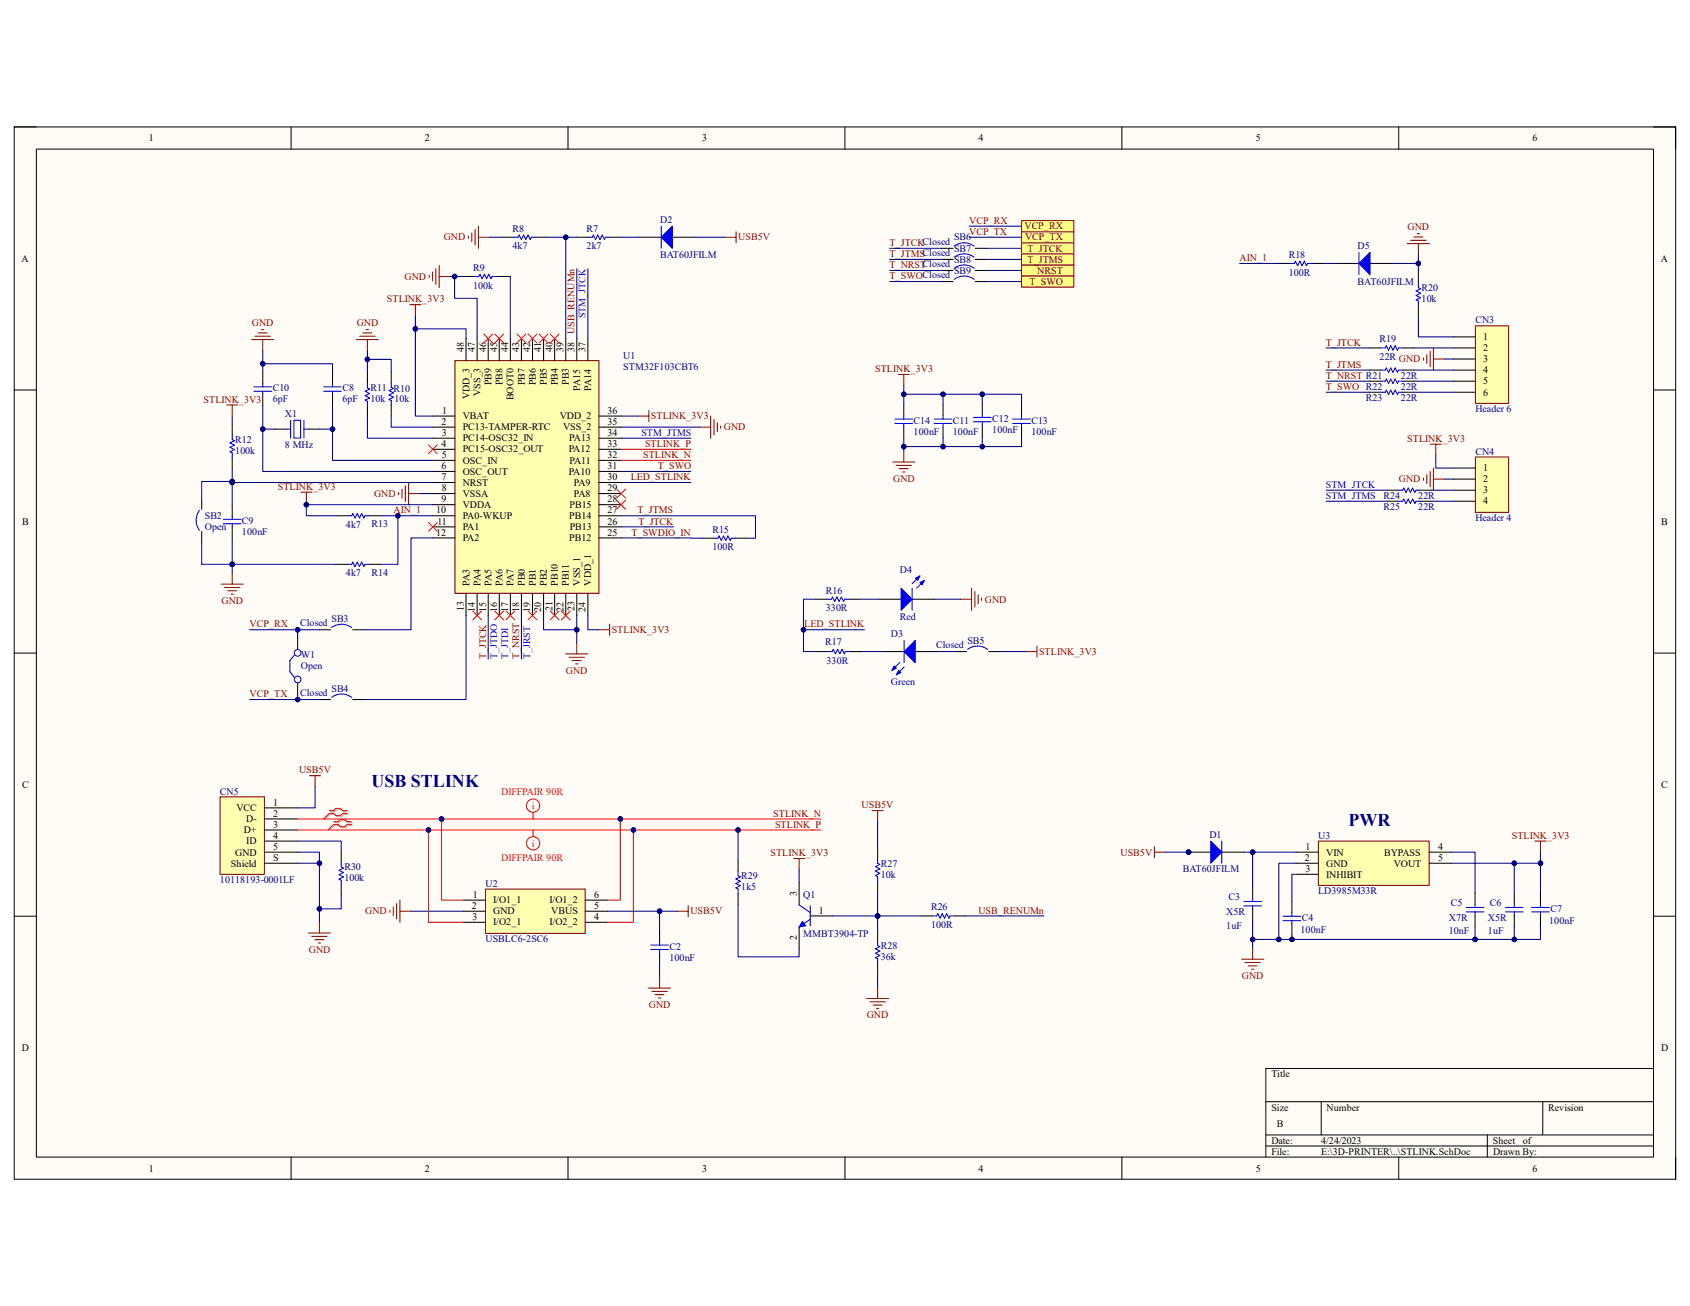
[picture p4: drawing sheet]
<svg xmlns="http://www.w3.org/2000/svg" width="279mm" height="216mm" viewBox="0 0 279 216" stroke-linecap="round" stroke-linejoin="round" font-family="sans-serif">
<defs><g id="words">
<g font-size="3" fill="#000080">
<text x="61.4" y="130.1">USB STLINK</text>
<text x="222.9" y="136.6">PWR</text>
</g>
<g font-size="1.7">
<text x="24.6" y="23.4">1</text>
<text x="70.2" y="23.4">2</text>
<text x="116.1" y="23.4">3</text>
<text x="161.8" y="23.4">4</text>
<text x="207.6" y="23.4">5</text>
<text x="253.4" y="23.4">6</text>
<text x="3.6" y="43.3">A</text>
<text x="274.6" y="43.3">A</text>
<text x="76.7" y="58.2" transform="rotate(-90 76.7 58.2)">48</text>
<text x="78.5" y="58.2" transform="rotate(-90 78.5 58.2)">47</text>
<text x="80.3" y="58.2" transform="rotate(-90 80.3 58.2)">46</text>
<text x="82.2" y="58.2" transform="rotate(-90 82.2 58.2)">45</text>
<text x="84" y="58.2" transform="rotate(-90 84 58.2)">44</text>
<text x="85.9" y="58.2" transform="rotate(-90 85.9 58.2)">43</text>
<text x="87.7" y="58.2" transform="rotate(-90 87.7 58.2)">42</text>
<text x="89.5" y="58.2" transform="rotate(-90 89.5 58.2)">41</text>
<text x="91.4" y="58.2" transform="rotate(-90 91.4 58.2)">40</text>
<text x="93.2" y="58.2" transform="rotate(-90 93.2 58.2)">39</text>
<text x="95" y="58.2" transform="rotate(-90 95 58.2)">38</text>
<text x="96.8" y="58.2" transform="rotate(-90 96.8 58.2)">37</text>
<text x="245.2" y="56.2">1</text>
<text x="245.2" y="58.1">2</text>
<text x="245.2" y="59.9">3</text>
<text x="77.6" y="66" transform="rotate(-90 77.6 66)">VDD_3</text>
<text x="79.4" y="65.4" transform="rotate(-90 79.4 65.4)">VSS_3</text>
<text x="81.3" y="63.7" transform="rotate(-90 81.3 63.7)">PB9</text>
<text x="83.1" y="63.7" transform="rotate(-90 83.1 63.7)">PB8</text>
<text x="86.7" y="63.7" transform="rotate(-90 86.7 63.7)">PB7</text>
<text x="88.6" y="63.7" transform="rotate(-90 88.6 63.7)">PB6</text>
<text x="90.4" y="63.6" transform="rotate(-90 90.4 63.6)">PB5</text>
<text x="92.2" y="63.7" transform="rotate(-90 92.2 63.7)">PB4</text>
<text x="94.1" y="63.6" transform="rotate(-90 94.1 63.6)">PB3</text>
<text x="95.9" y="64.6" transform="rotate(-90 95.9 64.6)">PA15</text>
<text x="97.7" y="64.6" transform="rotate(-90 97.7 64.6)">PA14</text>
<text x="245.2" y="61.7">4</text>
<text x="245.2" y="63.5">5</text>
<text x="245.2" y="65.4">6</text>
<text x="73" y="70.2">2</text>
<text x="73.1" y="68.4">1</text>
<text x="76.5" y="69.3">VBAT</text>
<text x="76.5" y="71.2">PC13-TAMPER-RTC</text>
<text x="84.9" y="66.2" transform="rotate(-90 84.9 66.2)">BOOT0</text>
<text x="92.5" y="69.3">VDD_2</text>
<text x="93.1" y="71.2">VSS_2</text>
<text x="100.5" y="68.4">36</text>
<text x="100.5" y="70.2">35</text>
<text x="73" y="73.9">4</text>
<text x="73" y="77.6">6</text>
<text x="73" y="75.7">5</text>
<text x="73.1" y="72.1">3</text>
<text x="76.5" y="73">PC14-OSC32_IN</text>
<text x="76.5" y="74.8">PC15-OSC32_OUT</text>
<text x="76.5" y="76.7">OSC_IN</text>
<text x="94" y="74.8">PA12</text>
<text x="94.1" y="73">PA13</text>
<text x="94.1" y="76.7">PA11</text>
<text x="100.5" y="72.1">34</text>
<text x="100.5" y="73.9">33</text>
<text x="100.5" y="75.7">32</text>
<text x="100.5" y="77.6">31</text>
<text x="245.2" y="77.9">1</text>
<text x="73" y="79.4">7</text>
<text x="73" y="83.1">9</text>
<text x="73" y="81.2">8</text>
<text x="76.5" y="78.5">OSC_OUT</text>
<text x="76.5" y="80.3">NRST</text>
<text x="76.5" y="82.1">VSSA</text>
<text x="76.5" y="84">VDDA</text>
<text x="94" y="78.5">PA10</text>
<text x="94.1" y="84">PB15</text>
<text x="94.9" y="80.3">PA9</text>
<text x="94.9" y="82.1">PA8</text>
<text x="100.5" y="79.4">30</text>
<text x="100.5" y="81.2">29</text>
<text x="100.5" y="83.1">28</text>
<text x="245.2" y="79.8">2</text>
<text x="245.2" y="81.6">3</text>
<text x="245.2" y="83.4">4</text>
<text x="3.6" y="86.7">B</text>
<text x="72.1" y="84.9">10</text>
<text x="72.1" y="88.6">12</text>
<text x="72.3" y="86.7">11</text>
<text x="76.5" y="85.8">PA0-WKUP</text>
<text x="76.5" y="87.6">PA1</text>
<text x="76.5" y="89.5">PA2</text>
<text x="94.1" y="85.8">PB14</text>
<text x="94.1" y="89.5">PB12</text>
<text x="94.2" y="87.6">PB13</text>
<text x="100.5" y="84.9">27</text>
<text x="100.5" y="86.7">26</text>
<text x="100.5" y="88.6">25</text>
<text x="274.7" y="86.7">B</text>
<text x="76.7" y="101" transform="rotate(-90 76.7 101)">13</text>
<text x="77.6" y="96.8" transform="rotate(-90 77.6 96.8)">PA3</text>
<text x="78.5" y="101.1" transform="rotate(-90 78.5 101.1)">14</text>
<text x="79.4" y="96.8" transform="rotate(-90 79.4 96.8)">PA4</text>
<text x="80.3" y="101.1" transform="rotate(-90 80.3 101.1)">15</text>
<text x="81.3" y="96.8" transform="rotate(-90 81.3 96.8)">PA5</text>
<text x="82.2" y="101.1" transform="rotate(-90 82.2 101.1)">16</text>
<text x="83.1" y="96.8" transform="rotate(-90 83.1 96.8)">PA6</text>
<text x="84" y="101.1" transform="rotate(-90 84 101.1)">17</text>
<text x="84.9" y="96.8" transform="rotate(-90 84.9 96.8)">PA7</text>
<text x="85.9" y="101.1" transform="rotate(-90 85.9 101.1)">18</text>
<text x="86.7" y="96.8" transform="rotate(-90 86.7 96.8)">PB0</text>
<text x="87.7" y="101.1" transform="rotate(-90 87.7 101.1)">19</text>
<text x="88.6" y="96.8" transform="rotate(-90 88.6 96.8)">PB1</text>
<text x="89.5" y="101.1" transform="rotate(-90 89.5 101.1)">20</text>
<text x="90.4" y="96.8" transform="rotate(-90 90.4 96.8)">PB2</text>
<text x="91.4" y="101" transform="rotate(-90 91.4 101)">21</text>
<text x="92.2" y="96.8" transform="rotate(-90 92.2 96.8)">PB10</text>
<text x="93.2" y="101.1" transform="rotate(-90 93.2 101.1)">22</text>
<text x="94.1" y="96.8" transform="rotate(-90 94.1 96.8)">PB11</text>
<text x="95" y="101" transform="rotate(-90 95 101)">23</text>
<text x="95.9" y="96.8" transform="rotate(-90 95.9 96.8)">VSS_1</text>
<text x="96.8" y="101.1" transform="rotate(-90 96.8 101.1)">24</text>
<text x="97.7" y="96.8" transform="rotate(-90 97.7 96.8)">VDD_1</text>
<text x="3.6" y="130.3">C</text>
<text x="274.7" y="130.3">C</text>
<text x="39.1" y="134.1">VCC</text>
<text x="40.3" y="137.8">D+</text>
<text x="40.7" y="135.9">D-</text>
<text x="45.2" y="133.2">1</text>
<text x="45.2" y="135">2</text>
<text x="45.2" y="136.8">3</text>
<text x="38.2" y="143.3">Shield</text>
<text x="38.9" y="141.4">GND</text>
<text x="40.7" y="139.6">ID</text>
<text x="45.2" y="142.3">S</text>
<text x="45.2" y="138.7">4</text>
<text x="45.2" y="140.5">5</text>
<text x="215.7" y="142.3">2</text>
<text x="215.9" y="140.5">1</text>
<text x="219.2" y="141.4">VIN</text>
<text x="219.2" y="143.3">GND</text>
<text x="228.8" y="141.4">BYPASS</text>
<text x="230.4" y="143.3">VOUT</text>
<text x="237.7" y="140.5">4</text>
<text x="237.7" y="142.3">5</text>
<text x="78.1" y="148.4">1</text>
<text x="81.5" y="149.4">I/O1_1</text>
<text x="90.8" y="149.4">I/O1_2</text>
<text x="98.2" y="148.4">6</text>
<text x="131.7" y="148.1" transform="rotate(-90 131.7 148.1)">3</text>
<text x="215.8" y="144.1">3</text>
<text x="219.2" y="145.1">INHIBIT</text>
<text x="78" y="150.3">2</text>
<text x="78.1" y="152.1">3</text>
<text x="81.5" y="151.2">GND</text>
<text x="81.5" y="153">I/O2_1</text>
<text x="90.8" y="153">I/O2_2</text>
<text x="91.1" y="151.2">VBUS</text>
<text x="98.2" y="150.3">5</text>
<text x="98.2" y="152.1">4</text>
<text x="131.7" y="155.4" transform="rotate(-90 131.7 155.4)">2</text>
<text x="135.4" y="151">1</text>
<text x="3.6" y="173.7">D</text>
<text x="274.6" y="173.7">D</text>
<text x="210.2" y="178.1">Title</text>
<text x="210.2" y="183.6">Size</text>
<text x="219.3" y="183.6">Number</text>
<text x="256" y="183.6">Revision</text>
<text x="210.2" y="189.1">Date:</text>
<text x="210.2" y="190.9">File:</text>
<text x="211.1" y="186.4">B</text>
<text x="218.4" y="189.1">4/24/2023</text>
<text x="218.4" y="190.9">E:\3D-PRINTER\..\STLINK.SchDoc</text>
<text x="246.8" y="189.1">Sheet</text>
<text x="246.8" y="190.9">Drawn By:</text>
<text x="251.8" y="189.1">of</text>
<text x="24.6" y="193.7">1</text>
<text x="70.2" y="193.7">2</text>
<text x="116.1" y="193.7">3</text>
<text x="161.8" y="193.7">4</text>
<text x="207.6" y="193.7">5</text>
<text x="253.4" y="193.7">6</text>
</g>
<g font-size="1.7" fill="#800000">
<text x="73.4" y="39.8">GND</text>
<text x="122" y="39.8">USB5V</text>
<text x="147.1" y="40.7">T_JTCKClosed</text>
<text x="160.2" y="37">VCP_RX</text>
<text x="160.2" y="38.9">VCP_TX</text>
<text x="169.4" y="37.9">VCP_RX</text>
<text x="169.5" y="39.8">VCP_TX</text>
<text x="169.9" y="41.6">T_JTCK</text>
<text x="232.7" y="38.1">GND</text>
<text x="66.9" y="46.3">GND</text>
<text x="147.1" y="42.5">T_JTMSClosed</text>
<text x="147.1" y="44.3">T_NRSTClosed</text>
<text x="147.1" y="46.2">T_SWOClosed</text>
<text x="169.9" y="43.4">T_JTMS</text>
<text x="170.2" y="47.1">T_SWO</text>
<text x="171.5" y="45.3">NRST</text>
<text x="204.9" y="43.2">AIN_1</text>
<text x="41.7" y="53.9">GND</text>
<text x="59" y="53.9">GND</text>
<text x="64" y="50">STLINK_3V3</text>
<text x="95" y="55.2" transform="rotate(-90 95 55.2)">USB_RENUMn</text>
<text x="219.2" y="57.2">T_JTCK</text>
<text x="144.7" y="61.5">STLINK_3V3</text>
<text x="219.2" y="60.8">T_JTMS</text>
<text x="219.2" y="62.7">T_NRST R21</text>
<text x="219.2" y="64.5">T_SWO R22</text>
<text x="33.7" y="66.6">STLINK_3V3</text>
<text x="107.6" y="69.3">STLINK_3V3</text>
<text x="119.7" y="71.2">GND</text>
<text x="106.3" y="75.7">STLINK_N</text>
<text x="106.6" y="73.9">STLINK_P</text>
<text x="108.8" y="77.6">T_SWO</text>
<text x="232.7" y="73.1">STLINK_3V3</text>
<text x="45.9" y="81">STLINK_3V3</text>
<text x="61.8" y="82.1">GND</text>
<text x="104.3" y="79.4">LED_STLINK</text>
<text x="147.7" y="79.7">GND</text>
<text x="231.3" y="79.8">GND</text>
<text x="65.1" y="84.9">AIN_1</text>
<text x="104.4" y="88.6">T_SWDIO_IN</text>
<text x="105.4" y="84.9">T_JTMS</text>
<text x="105.5" y="86.7">T_JTCK</text>
<text x="36.6" y="99.9">GND</text>
<text x="162.8" y="99.6">GND</text>
<text x="41.3" y="103.7">VCP_RX</text>
<text x="101.1" y="104.6">STLINK_3V3</text>
<text x="133" y="103.7">LED_STLINK</text>
<text x="80.3" y="109" transform="rotate(-90 80.3 109)">T_JTCK</text>
<text x="85.9" y="109" transform="rotate(-90 85.9 109)">T_NRST</text>
<text x="93.6" y="111.4">GND</text>
<text x="171.8" y="108.2">STLINK_3V3</text>
<text x="41.3" y="115.3">VCP_TX</text>
<text x="49.4" y="127.8">USB5V</text>
<text x="127.8" y="135">STLINK_N</text>
<text x="128.1" y="136.8">STLINK_P</text>
<text x="142.5" y="133.6">USB5V</text>
<text x="127.4" y="141.6">STLINK_3V3</text>
<text x="185.3" y="141.4">USB5V</text>
<text x="249.9" y="138.7">STLINK_3V3</text>
<text x="60.4" y="151.2">GND</text>
<text x="114.1" y="151.2">USB5V</text>
<text x="161.8" y="151">USB_RENUMn</text>
<text x="51.1" y="157.5">GND</text>
<text x="205.3" y="161.8">GND</text>
<text x="107.3" y="166.6">GND</text>
<text x="143.3" y="168.4">GND</text>
</g>
<g font-size="1.7" fill="#000080">
<text x="84.7" y="41.2">4k7</text>
<text x="84.7" y="38.3">R8</text>
<text x="97" y="41.2">2k7</text>
<text x="97" y="38.3">R7</text>
<text x="109.1" y="36.8">D2</text>
<text x="157.7" y="39.8">SB6</text>
<text x="157.7" y="41.6">SB7</text>
<text x="224.5" y="41.1">D5</text>
<text x="78.2" y="47.7">100k</text>
<text x="78.2" y="44.8">R9</text>
<text x="109.1" y="42.7">BAT60JFILM</text>
<text x="157.7" y="45.3">SB9</text>
<text x="157.7" y="43.4">SB8</text>
<text x="213.1" y="45.6">100R</text>
<text x="213.1" y="42.6">R18</text>
<text x="224.5" y="47">BAT60JFILM</text>
<text x="235" y="49.9">10k</text>
<text x="235" y="48.1">R20</text>
<text x="243.9" y="53.5">CN3</text>
<text x="103" y="59.3">U1</text>
<text x="228.1" y="59.5">22R GND</text>
<text x="228.1" y="56.6">R19</text>
<text x="45.1" y="64.7">C10</text>
<text x="56.6" y="64.7">C8</text>
<text x="61.3" y="64.7">R11 R10</text>
<text x="103" y="61.1">STM32F103CBT6</text>
<text x="231.6" y="62.7">22R</text>
<text x="231.6" y="64.5">22R</text>
<text x="45.1" y="66.5">6pF</text>
<text x="47.1" y="68.9">X1</text>
<text x="56.6" y="66.5">6pF</text>
<text x="61.3" y="66.5">10k</text>
<text x="65.2" y="66.4">10k</text>
<text x="151" y="71.8">100nF</text>
<text x="151" y="70">C14</text>
<text x="157.5" y="71.8">100nF</text>
<text x="157.5" y="70">C11</text>
<text x="164" y="71.5">100nF</text>
<text x="164" y="69.7">C12</text>
<text x="170.5" y="71.8">100nF</text>
<text x="170.5" y="70">C13</text>
<text x="225.8" y="66.3">R23</text>
<text x="231.6" y="66.3">22R</text>
<text x="243.9" y="68.1">Header 6</text>
<text x="38.9" y="75.1">100k</text>
<text x="38.9" y="73.2">R12</text>
<text x="47.1" y="74">8 MHz</text>
<text x="243.9" y="75.2">CN4</text>
<text x="228.7" y="82.5">R24</text>
<text x="234.5" y="82.5">22R</text>
<text x="33.9" y="85.9">SB2</text>
<text x="33.9" y="87.7">Open</text>
<text x="40" y="88.4">100nF</text>
<text x="40" y="86.6">C9</text>
<text x="57.2" y="87.2">4k7</text>
<text x="61.4" y="87.2">R13</text>
<text x="117.8" y="88.1">R15</text>
<text x="228.7" y="84.3">R25</text>
<text x="234.5" y="84.3">22R</text>
<text x="243.9" y="86.1">Header 4</text>
<text x="57.2" y="95.3">4k7</text>
<text x="61.4" y="95.2">R14</text>
<text x="117.8" y="91">100R</text>
<text x="148.8" y="94.7">D4</text>
<text x="136.5" y="101">330R</text>
<text x="136.5" y="98.1">R16</text>
<text x="49.6" y="103.5">Closed</text>
<text x="54.8" y="102.8">SB3</text>
<text x="136.4" y="106.6">R17</text>
<text x="147.3" y="105.3">D3</text>
<text x="148.8" y="102.5">Red</text>
<text x="154.8" y="107.1">Closed</text>
<text x="159.9" y="106.4">SB5</text>
<text x="49.7" y="108.8">W1</text>
<text x="49.7" y="110.7">Open</text>
<text x="136.7" y="109.7">330R</text>
<text x="147.3" y="113.2">Green</text>
<text x="49.6" y="115">Closed</text>
<text x="54.8" y="114.3">SB4</text>
<text x="36.4" y="131.4">CN5</text>
<text x="56.9" y="143.8">R30</text>
<text x="145.6" y="143.3">R27</text>
<text x="199.9" y="138.5">D1</text>
<text x="217.9" y="138.7">U3</text>
<text x="36.4" y="146">10118193-0001LF</text>
<text x="56.9" y="145.7">100k</text>
<text x="80.3" y="146.6">U2</text>
<text x="122.6" y="147.2">1k5</text>
<text x="122.6" y="145.3">R29</text>
<text x="132.8" y="148.4">Q1</text>
<text x="145.6" y="145.1">10k</text>
<text x="195.5" y="144.1">BAT60JFILM</text>
<text x="203.1" y="148.8">C3</text>
<text x="217.9" y="147.8">LD3985M33R</text>
<text x="239.9" y="149.8">C5</text>
<text x="246.3" y="149.8">C6</text>
<text x="80.3" y="155.7">USBLC6-2SC6</text>
<text x="132.8" y="154.9">MMBT3904-TP</text>
<text x="153.9" y="153.4">100R</text>
<text x="153.9" y="150.5">R26</text>
<text x="202.7" y="153.5">1uF</text>
<text x="202.7" y="151.3">X5R</text>
<text x="215" y="154.2">100nF</text>
<text x="215.2" y="152.2">C4</text>
<text x="239.5" y="154.5">10nF</text>
<text x="239.5" y="152.3">X7R</text>
<text x="246" y="154.5">1uF</text>
<text x="246" y="152.3">X5R</text>
<text x="256.1" y="152.7">100nF</text>
<text x="256.3" y="150.7">C7</text>
<text x="110.7" y="158.8">100nF</text>
<text x="110.7" y="157">C2</text>
<text x="145.6" y="158.7">36k</text>
<text x="145.6" y="156.8">R28</text>
</g>
<g font-size="1.7" fill="#00f">
<text x="96.8" y="52.6" transform="rotate(-90 96.8 52.6)">STM_JTCK</text>
<text x="106" y="72.1">STM_JTMS</text>
<text x="219.2" y="80.6">STM_JTCK</text>
<text x="219.2" y="82.5">STM_JTMS</text>
<text x="82.2" y="109" transform="rotate(-90 82.2 109)">T_JTDO</text>
<text x="84" y="109" transform="rotate(-90 84 109)">T_JTDI</text>
<text x="87.7" y="109" transform="rotate(-90 87.7 109)">T_JRST</text>
</g>
<g font-size="1.7" fill="#f00">
<text x="82.8" y="131.4">DIFFPAIR 90R</text>
<text x="87.9" y="133.7">i</text>
<text x="82.8" y="142.3">DIFFPAIR 90R</text>
<text x="87.9" y="140">i</text>
</g>
</g></defs>
<path d="M2.3 21h274.7v173.9h-274.7z" fill-rule="evenodd" fill="#fffcf8"/>
<path d="M2.3 21h274.7v173.9h-274.7z" fill="none" stroke="#000" stroke-width=".17"/>
<path d="M6 24.6h267.4v166.7h-267.4z" fill-rule="evenodd" fill="#fffcf8"/>
<g fill="none" stroke="#000" stroke-width=".17">
<path d="M2.3 21h3.7M6 24.6h267.4v166.7h-267.4zM48.1 21v3.6M93.9 21v3.6M139.7 21v3.6M185.5 21v3.6M231.2 21v3.6M273.4 21h3.6v3.6M2.3 64.5h3.7M273.4 64.5h3.6M2.3 108h3.7M273.4 108h3.6"/>
<path d="M2.3 151.5h3.7M273.4 151.5h3.6M273.4 176.6h-64.1v14.7M48.1 191.3v3.6M93.9 191.3v3.6M139.7 191.3v3.6M185.5 191.3v3.6M209.3 182.1h64.1M209.3 187.6h64.1M209.3 189.5h64.1M218.4 182.1v5.5M231.2 191.3v3.6"/>
<path d="M245.9 187.6v3.7M255.1 182.1v5.5M277 191.3v3.6"/>
</g>
<path d="M36.4 131.7h7.3v12.8h-7.3z" fill-rule="evenodd" fill="#ffffb0"/>
<path d="M36.4 131.7h7.3v12.8h-7.3zM51.2 128.2h1.8M52.1 128.2v1.9M51 154.2h3.6M51.5 154.8h2.6M52.1 155.3h1.4M52.6 155.9h.4M52.8 152.4v1.8" fill="none" stroke="#800000" stroke-width=".17"/>
<path d="M43.7 133.6h5.5M43.7 135.4h5.5M43.7 137.2h5.5M43.7 139h5.5M43.7 142.7h5.5M43.7 140.9h5.5M56.4 140.8v1.8M56.4 146.3v1.8" fill="none" stroke="#000" stroke-width=".17"/>
<path d="M56.4 142.6v.7l.4 .2-.8 .4 .8 .3-.8 .4 .8 .4-.8 .3 .4 .2v.8" fill="none" stroke="#00f" stroke-width=".17"/>
<path d="M80.3 147h16.4v7.3h-16.4z" fill-rule="evenodd" fill="#ffffb0"/>
<g fill="none" stroke="#800000" stroke-width=".17">
<path d="M144.2 134h1.8M145.1 134v1.8M64.5 150.5v.3M65 149.9v1.5M65.6 149.4v2.5M66.1 148.8v3.7M66.1 150.6h1.9M80.3 147h16.4v7.3h-16.4zM111.9 150.6h1.9M113.8 149.7v1.9M131.2 141.9h1.8M132.1 141.9v1.9"/>
<path d="M143.3 165.1h3.6M143.8 165.6h2.6M144.4 166.2h1.4M144.9 166.7h.4M145.1 163.2v1.9"/>
</g>
<g fill="none" stroke="#000" stroke-width=".17">
<path d="M76.6 148.8h3.7M76.6 150.6h3.7M76.6 152.5h3.7M96.7 148.8h3.7M96.7 150.6h3.7M96.7 152.5h3.7M122 142.2v1.8M122 147.7v1.8M145.1 140.2v1.8M145.1 145.6v1.9M145.1 153.7v1.9M145.1 159.2v1.9"/>
<path d="M152.3 151.4h1.8M157.8 151.4h1.8"/>
</g>
<path d="M54.6 134.2h.8l.3-.4h.8l.3 .4h.8M57.6 134.7h-.8l-.3 .3h-.8l-.3-.3h-.8l-1.1 .7" fill="none" stroke="#d0a19e" stroke-width=".17"/>
<g fill="none" stroke="#f00" stroke-width=".17">
<path d="M54.4 134h.8l.3-.4h.8l.3 .4h.8M57.4 134.5h-.8l-.3 .3h-.8l-.3-.3h-.8l-.9 .9M88.1 134.3v1.1M88.1 137.2v1.1"/>
<circle cx="88.1" cy="139.4" r="1.1"/>
<circle cx="88.1" cy="133.2" r="1.1"/>
</g>
<path d="M122 144v.8l.4 .1-.7 .4 .7 .4-.7 .3 .7 .4-.7 .4 .3 .2v.7M145.1 155.6v.7l.4 .2-.8 .4 .8 .3-.8 .4 .8 .4-.8 .3 .4 .2v.7M145.1 142v.7l.4 .2-.8 .4 .8 .3-.8 .4 .8 .4-.8 .3 .4 .2v.7M154.1 151.4h.8l.2-.3 .3 .7 .4-.7 .3 .7 .4-.7 .4 .7 .2-.4h.7" fill="none" stroke="#00f" stroke-width=".17"/>
<path d="M218 139h18.3v7.4h-18.3z" fill-rule="evenodd" fill="#ffffb0"/>
<path d="M218 139h18.3v7.4h-18.3z" fill="none" stroke="#800000" stroke-width=".17"/>
<path d="M214.3 140.9h3.7M214.3 142.7h3.7M214.3 144.5h3.7M236.3 140.9h3.6M236.3 142.7h3.6" fill="none" stroke="#000" stroke-width=".17"/>
<circle cx="196.5" cy="140.9" r=".37" fill="#000080"/>
<circle cx="196.5" cy="140.9" r=".37" fill="none" stroke="#000080" stroke-width=".17"/>
<path d="M196.5 140.9h3.7" fill="none" stroke="#000" stroke-width=".17"/>
<circle cx="196.5" cy="140.9" r=".37" fill="#000080"/>
<circle cx="196.5" cy="140.9" r=".37" fill="none" stroke="#000080" stroke-width=".17"/>
<path d="M202 140.9h3.7" fill="none" stroke="#000" stroke-width=".17"/>
<path d="M200.2 139l1.8 1.9-1.8 1.8z" fill="#00f"/>
<g fill="none" stroke="#00f" stroke-width=".17">
<path d="M200.2 139l1.8 1.9-1.8 1.8zM202 139v3.7M205.6 149h3M205.6 149.8h3M207.1 148.5v.5M207.1 149.8v.5M212.1 152.2h3M212.1 151.5h3M213.6 150.9v.6M213.6 152.2v.5M242.4 150h2.9M242.4 150.7h2.9"/>
<path d="M243.9 149.5v.5M243.9 150.7v.6M248.9 150h2.9M248.9 150.7h2.9M250.3 149.5v.5M250.3 150.7v.6M253.2 150h2.9M253.2 150.7h2.9M254.7 149.5v.5M254.7 150.7v.6"/>
</g>
<path d="M207.1 146.6v1.9M207.1 150.3v1.8M213.6 149.1v1.8M213.6 152.7v1.9M243.9 147.6v1.9M243.9 151.3v1.8M250.3 147.6v1.9M250.3 151.3v1.8M254.7 147.6v1.9M254.7 151.3v1.8" fill="none" stroke="#000" stroke-width=".17"/>
<path d="M253.8 139h1.8M254.7 139v1.9M205.3 158.6h3.6M205.8 159.1h2.6M206.4 159.7h1.4M207.1 156.7v1.9M206.9 160.2h.4" fill="none" stroke="#800000" stroke-width=".17"/>
<path d="M75.2 59.6h23.8v38.5h-23.8z" fill-rule="evenodd" fill="#ffffb0"/>
<g fill="none" stroke="#800000" stroke-width=".17">
<path d="M119.9 39.2h1.8M121.7 38.3v1.8M41.6 56.1h3.7M42.2 55.6h2.5M42.7 55h1.5M43.3 54.5h.3M43.4 56.1v1.9M58.9 56.1h3.7M59.5 55.6h2.5M60 55h1.5M60.6 54.5h.3M60.7 56.1v1.9"/>
<path d="M67.8 50.4h1.8M68.7 50.4v1.8M75.2 59.6h23.8v38.5h-23.8zM37.5 66.9h1.8M38.4 66.9v1.9M67.6 79.8v3.6M105.4 68.8h1.9M107.3 67.9v1.8M115.7 70.6h1.8M117.5 68.8v3.6M118 69.3v2.6M118.6 69.9v1.4"/>
<path d="M119.1 70.4v.4M36.6 96.6h3.6M37.1 97.1h2.6M37.7 97.7h1.4M38.2 98.2h.4M38.4 94.7v1.9M49.7 81.4h1.9M50.6 81.4v1.8M65.9 81.4v.4M66.5 80.9v1.4M67 80.3v2.6M67.6 81.6h1.8"/>
<path d="M93.5 108.1h3.7M94.1 108.7h2.5M94.6 109.2h1.5M95.2 109.7h.3M95.3 106.3v1.8M99 104.1h1.8M100.8 103.2v1.8"/>
</g>
<g fill="none" stroke="#000" stroke-width=".17">
<path d="M105.7 39.2h3.6M111.2 39.2h3.6M77 56v3.6M78.9 56v3.6M80.7 56v3.6M82.5 56v3.6M84.4 56v3.6M86.2 56v3.6M88 56v3.6M89.9 56v3.6M91.7 56v3.6M93.5 56v3.6"/>
<path d="M95.4 56v3.6M97.2 56v3.6M38.4 70.1v1.8M38.4 75.6v1.8M43.4 61.6v1.8M43.4 65.2v1.9M55 61.6v1.8M55 65.2v1.9M60.7 61.6v1.8M60.7 67.1v1.8M64.7 61.5v1.8M64.7 66.9v1.9"/>
<path d="M71.6 68.8h3.6M71.6 70.6h3.6M71.6 72.4h3.6M71.6 74.3h3.6M71.6 76.1h3.6M71.6 77.9h3.6M71.6 79.8h3.6M99 68.8h3.7M99 70.6h3.7M99 72.4h3.7M99 74.3h3.7M99 76.1h3.7"/>
<path d="M99 77.9h3.7M99 79.8h3.7M38.4 83.5v1.8M38.4 87.1v1.9M55.6 85.3h1.8M55.6 93.3h1.8M61.1 85.3h1.8M61.1 93.3h1.8M71.6 81.6h3.6M71.6 83.4h3.6M71.6 85.3h3.6M71.6 87.1h3.6"/>
<path d="M71.6 88.9h3.6M77 98.1v3.6M78.9 98.1v3.6M80.7 98.1v3.6M82.5 98.1v3.6M84.4 98.1v3.6M86.2 98.1v3.6M88 98.1v3.6M89.9 98.1v3.6M91.7 98.1v3.6M93.5 98.1v3.6M95.4 98.1v3.6"/>
<path d="M97.2 98.1v3.6M99 81.6h3.7M99 83.4h3.7M99 85.3h3.7M99 87.1h3.7M99 88.9h3.7M116.1 89h1.9M121.6 89h1.9M49.2 105.5v1.9M49.2 112.9v1.8"/>
</g>
<g fill="none" stroke="#00f" stroke-width=".17">
<path d="M38.4 71.9v.8l.4 .2-.8 .3 .8 .4-.8 .4 .8 .3-.8 .4 .4 .2v.7M42 63.9h2.9M42 64.7h2.9M43.4 63.4v.5M43.4 64.7v.5M53.5 63.9h2.9M53.5 64.7h2.9M55 63.4v.5M55 64.7v.5M60.7 63.4v.7l.4 .2-.7 .4 .7 .4-.7 .3 .7 .4-.7 .3 .3 .2v.8M64.7 63.3v.7l.3 .2-.7 .4 .7 .3-.7 .4 .7 .4-.7 .3 .4 .2v.7M36.9 85.9h3"/>
<path d="M36.9 86.6h3M38.4 85.3v.6M38.4 86.6v.5M57.4 85.3h.7l.2-.4 .4 .7 .4-.7 .3 .7 .4-.7 .4 .7 .1-.3h.8M57.4 93.3h.7l.2-.4 .4 .8 .4-.8 .3 .8 .4-.8 .4 .8 .1-.4h.8M118 89h.7l.2-.4 .4 .7 .3-.7 .4 .7 .3-.7 .4 .7 .2-.3h.7M48.7 108.3l-.8 .9v1.8l.8 1"/>
<circle cx="49.2" cy="107.9" r=".55"/>
<circle cx="49.2" cy="112.3" r=".55"/>
</g>
<g fill="none" stroke="#f00" stroke-width=".17">
<path d="M70.8 73.5l1.5 1.5M72.3 73.5l-1.5 1.5M70.8 86.4l1.5 1.4M72.3 86.4l-1.5 1.4M102 82.7l1.4 1.5M102 80.9l1.4 1.4M103.4 82.7l-1.4 1.5M103.4 80.9l-1.4 1.4M78.1 101l1.5 1.5M79.6 101l-1.5 1.5M87.3 101l1.5 1.5M88.8 101l-1.5 1.5"/>
<path d="M91 101l1.4 1.5M92.4 101l-1.4 1.5M92.8 101l1.5 1.5M94.3 101l-1.5 1.5"/>
</g>
<path d="M109.3 39.2l1.9-1.8v3.7z" fill="#00f"/>
<g fill="none" stroke="#00f" stroke-width=".17">
<path d="M84.9 39.2h.8l.1-.3 .4 .7 .4-.7 .3 .7 .4-.7 .4 .7 .2-.4h.7M97.2 39.2h.7l.2-.3 .4 .7 .3-.7 .4 .7 .4-.7 .3 .7 .2-.4h.7M109.3 39.2l1.9-1.8v3.7zM109.3 37.4v3.7M78.4 45.7h.8l.1-.4 .4 .8 .4-.8 .3 .8 .4-.8 .4 .8 .2-.4h.7M148 69.3h2.9M148 70h2.9M149.4 68.7v.6M149.4 70v.6M154.4 69.3h3M154.4 70h3M155.9 68.7v.6"/>
<path d="M155.9 70v.6M160.9 69h3M160.9 69.7h3M162.4 68.4v.6M162.4 69.7v.6M167.4 69.3h2.9M167.4 70h2.9M168.9 68.7v.6M168.9 70v.6"/>
</g>
<g fill="none" stroke="#000" stroke-width=".17">
<path d="M83.1 39.2h1.8M88.6 39.2h1.8M95.3 39.2h1.9M100.8 39.2h1.9M76.6 45.7h1.8M82.1 45.7h1.8M149.4 66.9v1.8M149.4 70.6v1.8M155.9 66.9v1.8M155.9 70.6v1.8M162.4 66.6v1.8M162.4 70.3v1.8"/>
<path d="M168.9 66.9v1.8M168.9 70.6v1.8M145.8 107.7h3.7M151.3 107.7h3.7"/>
</g>
<g fill="none" stroke="#800000" stroke-width=".17">
<path d="M77.4 39v.4M78 38.5v1.5M78.5 37.9v2.6M79.1 37.4v3.7M79.1 39.2h1.8M71 45.5v.4M71.5 45v1.4M72.1 44.4v2.6M72.6 43.9v3.6M72.6 45.7h1.8M147.6 76.4h3.7M148.1 76.9h2.6"/>
<path d="M148.5 61.9h1.8M148.7 77.5h1.5M149.2 78h.4M149.4 61.9v1.8M149.4 74.5v1.9"/>
</g>
<path d="M80 55.2l1.4 1.5M81.4 55.2l-1.4 1.5M81.8 55.2l1.5 1.5M83.3 55.2l-1.5 1.5M85.5 55.2l1.4 1.5M86.9 55.2l-1.4 1.5M87.3 55.2l1.5 1.5M88.8 55.2l-1.5 1.5M89.1 55.2l1.5 1.5M90.6 55.2l-1.5 1.5M91 55.2l1.4 1.5M92.4 55.2l-1.4 1.5" fill="none" stroke="#f00" stroke-width=".17"/>
<path d="M151.3 105.9v3.6l-1.8-1.8z" fill="#00f"/>
<path d="M148.7 109.5l-1.2 1.3M149.5 110.3l-1.3 1.3M151.3 105.9v3.6l-1.8-1.8z" fill="none" stroke="#00f" stroke-width=".17"/>
<path d="M147.8 110.1l.4 .4-.7 .3z" fill="#00f"/>
<path d="M147.8 110.1l.4 .4-.7 .3z" fill="none" stroke="#00f" stroke-width=".17"/>
<path d="M148.6 110.8l.3 .4-.7 .4z" fill="#00f"/>
<path d="M148.6 110.8l.3 .4-.7 .4zM149.5 105.9v3.6" fill="none" stroke="#00f" stroke-width=".17"/>
<path d="M145.3 99.1h3.7M150.8 99.1h3.7" fill="none" stroke="#000" stroke-width=".17"/>
<path d="M149 97.2l1.8 1.9-1.8 1.8z" fill="#00f"/>
<path d="M149 97.2l1.8 1.9-1.8 1.8zM152.1 95.2l-1.3 1.3M152.8 95.9l-1.3 1.3" fill="none" stroke="#00f" stroke-width=".17"/>
<path d="M152.1 96.3l.7-.4-.3 .8z" fill="#00f"/>
<path d="M152.1 96.3l.7-.4-.3 .8z" fill="none" stroke="#00f" stroke-width=".17"/>
<path d="M151.4 95.6l.7-.4-.4 .7z" fill="#00f"/>
<path d="M136.7 99.1h.7l.2-.4 .4 .7 .4-.7 .3 .7 .4-.7 .4 .7 .1-.3h.8M150.8 97.2v3.7M151.4 95.6l.7-.4-.4 .7zM136.8 107.7h.8l.1-.4 .4 .8 .4-.8 .3 .8 .4-.8 .4 .8 .2-.4h.7" fill="none" stroke="#00f" stroke-width=".17"/>
<path d="M158.8 99.1h1.8M160.6 97.2v3.7M161.2 97.8v2.5M161.7 98.3v1.5M162.3 98.9v.3M169.6 107.7h1.8M171.4 106.8v1.8" fill="none" stroke="#800000" stroke-width=".17"/>
<path d="M134.9 99.1h1.8M140.4 99.1h1.8M135 107.7h1.8M140.5 107.7h1.8" fill="none" stroke="#000" stroke-width=".17"/>
<path d="M81.8 101l1.5 1.5M83.3 101l-1.5 1.5M83.6 101l1.5 1.5M85.1 101l-1.5 1.5" fill="none" stroke="#f00" stroke-width=".17"/>
<path d="M243.9 53.9h5.5v12.8h-5.5z" fill-rule="evenodd" fill="#ffffb0"/>
<path d="M233.2 39.7h2.6M233.8 39.2h1.4M234.3 38.6h.4M232.7 40.3h3.6M234.5 40.3v1.8M243.9 53.9h5.5v12.8h-5.5z" fill="none" stroke="#800000" stroke-width=".17"/>
<path d="M221 43.6h3.7M226.5 43.6h3.7M234.5 45v1.8M234.5 50.5v1.8M240.3 55.7h3.6M240.3 57.5h3.6M240.3 59.4h3.6M240.3 61.2h3.6M240.3 63h3.6M240.3 64.8h3.6" fill="none" stroke="#000" stroke-width=".17"/>
<path d="M234.5 46.8v.8l.4 .1-.8 .4 .8 .4-.8 .3 .8 .4-.8 .4 .4 .2v.7" fill="none" stroke="#00f" stroke-width=".17"/>
<path d="M224.7 43.6l1.8-1.9v3.7z" fill="#00f"/>
<path d="M213.3 43.6h.7l.2-.4 .3 .7 .4-.7 .4 .7 .3-.7 .4 .7 .2-.3h.7M224.7 43.6l1.8-1.9v3.7zM224.7 41.7v3.7M228.3 57.5h.7l.2-.3 .4 .7 .3-.7 .4 .7 .4-.7 .3 .7 .2-.4h.7M228.3 61.2h.7l.2-.4 .4 .8 .3-.8 .4 .8 .4-.8 .3 .8 .2-.4h.7M228.3 63h.7l.2-.3 .4 .7 .3-.7 .4 .7 .4-.7 .3 .7 .2-.4h.7M228.3 64.8h.7l.2-.3 .4 .7 .3-.7 .4 .7 .4-.7 .3 .7 .2-.4h.7" fill="none" stroke="#00f" stroke-width=".17"/>
<path d="M211.4 43.6h1.9M216.9 43.6h1.8M226.5 57.5h1.8M231.9 57.5h1.9M226.5 61.2h1.8M226.5 63h1.8M226.5 64.8h1.8M231.9 61.2h1.9M231.9 63h1.9M231.9 64.8h1.9" fill="none" stroke="#000" stroke-width=".17"/>
<path d="M235.3 59.2v.3M235.9 58.6v1.5M236.4 58.1v2.5M237 57.5v3.7M237 59.4h1.8" fill="none" stroke="#800000" stroke-width=".17"/>
<path d="M243.9 75.5h5.5v9.2h-5.5z" fill-rule="evenodd" fill="#ffffb0"/>
<path d="M235.3 79v.4M235.9 78.5v1.4M236.4 77.9v2.6M236.5 73.4h1.8M237 77.4v3.6M237 79.2h1.8M237.4 73.4v1.9M243.9 75.5h5.5v9.2h-5.5z" fill="none" stroke="#800000" stroke-width=".17"/>
<path d="M240.3 77.4h3.6M240.3 79.2h3.6M229.3 81h1.9M229.3 82.9h1.9M234.8 81h1.9M234.8 82.9h1.9M240.3 81h3.6M240.3 82.9h3.6" fill="none" stroke="#000" stroke-width=".17"/>
<path d="M231.2 81h.7l.2-.3 .3 .7 .4-.7 .4 .7 .3-.7 .4 .7 .2-.4h.7M231.2 82.9h.7l.2-.4 .3 .7 .4-.7 .4 .7 .3-.7 .4 .7 .2-.3h.7" fill="none" stroke="#00f" stroke-width=".17"/>
<path d="M168.9 36.5h8.6v1.8h-8.6z" fill-rule="evenodd" fill="#ffff80"/>
<path d="M168.9 36.5h8.6v1.8h-8.6z" fill="none" stroke="#800000" stroke-width=".17"/>
<path d="M168.9 38.3h8.6v1.8h-8.6z" fill-rule="evenodd" fill="#ffff80"/>
<path d="M168.9 38.3h8.6v1.8h-8.6z" fill="none" stroke="#800000" stroke-width=".17"/>
<path d="M168.9 40.1h8.6v1.9h-8.6z" fill-rule="evenodd" fill="#ffff80"/>
<path d="M168.9 40.1h8.6v1.9h-8.6z" fill="none" stroke="#800000" stroke-width=".17"/>
<path d="M168.9 43.8h8.6v1.8h-8.6z" fill-rule="evenodd" fill="#ffff80"/>
<path d="M168.9 43.8h8.6v1.8h-8.6z" fill="none" stroke="#800000" stroke-width=".17"/>
<path d="M168.9 45.6h8.6v1.9h-8.6z" fill-rule="evenodd" fill="#ffff80"/>
<path d="M168.9 45.6h8.6v1.9h-8.6z" fill="none" stroke="#800000" stroke-width=".17"/>
<path d="M168.9 42h8.6v1.8h-8.6z" fill-rule="evenodd" fill="#ffff80"/>
<path d="M168.9 42h8.6v1.8h-8.6z" fill="none" stroke="#800000" stroke-width=".17"/>
<path d="M157.7 40.7a2.74 2.74 0 0 1 3.3 0M157.7 46.2a2.74 2.74 0 0 1 3.3 0M157.7 42.5a2.74 2.74 0 0 1 3.3 0M157.7 44.3a2.74 2.74 0 0 1 3.3 0M33 84.4a2.74 2.74 0 0 0 0 3.3M54.8 103.7a2.74 2.74 0 0 1 3.3 0M54.8 115.3a2.74 2.74 0 0 1 3.3 0M160 107.3a2.74 2.74 0 0 1 3.3 0M132.1 149.6l1.8 1.3M133.9 152l-1.8 1.2M133.9 149.8v3.3" fill="none" stroke="#00f" stroke-width=".17"/>
<g fill="none" stroke="#000" stroke-width=".17">
<path d="M155.7 41.1h1.9M155.7 46.5h1.9M155.7 42.9h1.9M155.7 44.7h1.9M161.2 41.1h1.9M161.2 46.5h1.9M161.2 42.9h1.9M161.2 44.7h1.9M33.3 82.4v1.8M33.3 87.9v1.8M52.8 104.1h1.8M52.8 115.6h1.8"/>
<path d="M58.3 104.1h1.8M58.3 115.6h1.8M158 107.7h1.8M163.4 107.7h1.9M132.1 145.9v3.7M132.1 153.2v3.7M133.9 151.4h3.7"/>
</g>
<path d="M132.7 152.3l.5 .8-1.1 .1z" fill="#00f"/>
<path d="M47.3 70.9h.7M48 69.5v2.9M48.6 69.5h1.1v2.9h-1.1zM50.2 70.9h.8M50.2 69.5v2.9M132.7 152.3l.5 .8-1.1 .1z" fill="none" stroke="#00f" stroke-width=".17"/>
<path d="M45.5 70.9h1.8M51 70.9h1.8" fill="none" stroke="#000" stroke-width=".17"/>
<path d="M55.4 136h.7l.4-.3h.7l.3 .3h.8M58.3 136.5h-.8l-.3 .3h-.7l-.4-.3h-.7l-1.1 .7" fill="none" stroke="#d0a19e" stroke-width=".17"/>
<path d="M55.2 135.8h.7l.4-.3h.7l.4 .3h.7M58.1 136.3h-.7l-.4 .4h-.7l-.4-.4h-.7l-.9 .9" fill="none" stroke="#f00" stroke-width=".17"/>
<path d="M190.8 140v1.8M190.8 140.9h1.9" fill="none" stroke="#800000" stroke-width=".17"/>
<path d="M234.5 42.1v2.9" fill="none" stroke="#000080" stroke-width=".17"/>
<circle cx="234.5" cy="43.6" r=".37" fill="#000080"/>
<g fill="none" stroke="#000080" stroke-width=".17">
<path d="M38.4 89v4.3h-5.1v-3.6"/>
<circle cx="234.5" cy="43.6" r=".37"/>
</g>
<circle cx="38.4" cy="93.3" r=".37" fill="#000080"/>
<g fill="none" stroke="#000080" stroke-width=".17">
<path d="M38.4 79.6h-5.1v2.8"/>
<circle cx="38.4" cy="93.3" r=".37"/>
</g>
<circle cx="38.4" cy="79.6" r=".37" fill="#000080"/>
<g fill="none" stroke="#000080" stroke-width=".17">
<path d="M38.4 93.3h17.2"/>
<circle cx="38.4" cy="79.6" r=".37"/>
</g>
<circle cx="38.4" cy="93.3" r=".37" fill="#000080"/>
<g fill="none" stroke="#000080" stroke-width=".17">
<path d="M38.4 77.4v2.4h33.2"/>
<circle cx="38.4" cy="93.3" r=".37"/>
</g>
<circle cx="38.4" cy="79.6" r=".37" fill="#000080"/>
<circle cx="38.4" cy="79.6" r=".37" fill="none" stroke="#000080" stroke-width=".17"/>
<circle cx="38.4" cy="79.8" r=".37" fill="#000080"/>
<g fill="none" stroke="#000080" stroke-width=".17">
<path d="M41.3 115.6h11.5"/>
<circle cx="38.4" cy="79.8" r=".37"/>
</g>
<circle cx="49.2" cy="115.6" r=".37" fill="#000080"/>
<g fill="none" stroke="#000080" stroke-width=".17">
<path d="M41.3 104.1h11.5"/>
<circle cx="49.2" cy="115.6" r=".37"/>
</g>
<circle cx="49.2" cy="104.1" r=".37" fill="#000080"/>
<g fill="none" stroke="#000080" stroke-width=".17">
<path d="M43.4 67.1v10.8h28.2"/>
<circle cx="49.2" cy="104.1" r=".37"/>
</g>
<circle cx="43.4" cy="70.9" r=".37" fill="#000080"/>
<g fill="none" stroke="#000080" stroke-width=".17">
<path d="M43.4 70.9h2.1"/>
<circle cx="43.4" cy="70.9" r=".37"/>
</g>
<circle cx="43.4" cy="70.9" r=".37" fill="#000080"/>
<g fill="none" stroke="#000080" stroke-width=".17">
<path d="M43.4 60.1h11.6v1.5"/>
<circle cx="43.4" cy="70.9" r=".37"/>
</g>
<circle cx="43.4" cy="60.1" r=".37" fill="#000080"/>
<g fill="none" stroke="#000080" stroke-width=".17">
<path d="M49.2 142.7h3.6v9.7"/>
<circle cx="43.4" cy="60.1" r=".37"/>
</g>
<circle cx="52.8" cy="150.2" r=".37" fill="#000080"/>
<circle cx="52.8" cy="150.2" r=".37" fill="none" stroke="#000080" stroke-width=".17"/>
<circle cx="52.8" cy="142.7" r=".37" fill="#000080"/>
<g fill="none" stroke="#000080" stroke-width=".17">
<path d="M49.2 140.9h3.6v1.8"/>
<circle cx="52.8" cy="142.7" r=".37"/>
</g>
<circle cx="52.8" cy="142.7" r=".37" fill="#000080"/>
<g fill="none" stroke="#000080" stroke-width=".17">
<path d="M49.2 139h7.2v1.8"/>
<circle cx="52.8" cy="142.7" r=".37"/>
</g>
<path d="M49.2 137.2h86.5" fill="none" stroke="#f00" stroke-width=".17"/>
<circle cx="122" cy="137.2" r=".37" fill="#000080"/>
<circle cx="122" cy="137.2" r=".37" fill="none" stroke="#000080" stroke-width=".17"/>
<circle cx="104.7" cy="137.2" r=".37" fill="#000080"/>
<circle cx="104.7" cy="137.2" r=".37" fill="none" stroke="#000080" stroke-width=".17"/>
<circle cx="70.8" cy="137.2" r=".37" fill="#000080"/>
<circle cx="70.8" cy="137.2" r=".37" fill="none" stroke="#000080" stroke-width=".17"/>
<path d="M49.2 135.4h86.5" fill="none" stroke="#f00" stroke-width=".17"/>
<circle cx="102.6" cy="135.4" r=".37" fill="#000080"/>
<circle cx="102.6" cy="135.4" r=".37" fill="none" stroke="#000080" stroke-width=".17"/>
<circle cx="73" cy="135.4" r=".37" fill="#000080"/>
<g fill="none" stroke="#000080" stroke-width=".17">
<path d="M50.6 83.4v1.9h5M52.1 130.1v3.5h-2.9"/>
<circle cx="73" cy="135.4" r=".37"/>
</g>
<circle cx="50.6" cy="83.4" r=".37" fill="#000080"/>
<g fill="none" stroke="#000080" stroke-width=".17">
<path d="M50.6 83.2v.2h21"/>
<circle cx="50.6" cy="83.4" r=".37"/>
</g>
<circle cx="50.6" cy="83.4" r=".37" fill="#000080"/>
<g fill="none" stroke="#000080" stroke-width=".17">
<path d="M56.4 148.1v2.1h-3.6"/>
<circle cx="50.6" cy="83.4" r=".37"/>
</g>
<circle cx="52.8" cy="150.2" r=".37" fill="#000080"/>
<g fill="none" stroke="#000080" stroke-width=".17">
<path d="M52.8 70.9h2.2"/>
<circle cx="52.8" cy="150.2" r=".37"/>
</g>
<circle cx="55" cy="70.9" r=".37" fill="#000080"/>
<g fill="none" stroke="#000080" stroke-width=".17">
<path d="M55 67.1v9h16.6"/>
<circle cx="55" cy="70.9" r=".37"/>
</g>
<circle cx="55" cy="70.9" r=".37" fill="#000080"/>
<g fill="none" stroke="#000080" stroke-width=".17">
<path d="M60.7 59.4h4v2.1M60.7 68.9v3.5h10.9M71.6 88.9h-3.6v15.2h-7.9M77 101.7v13.9h-16.9"/>
<circle cx="55" cy="70.9" r=".37"/>
</g>
<circle cx="60.7" cy="59.4" r=".37" fill="#000080"/>
<g fill="none" stroke="#000080" stroke-width=".17">
<path d="M65.8 85.3v8h-2.9"/>
<circle cx="60.7" cy="59.4" r=".37"/>
</g>
<circle cx="65.8" cy="85.3" r=".37" fill="#000080"/>
<g fill="none" stroke="#000080" stroke-width=".17">
<path d="M62.9 85.3h8.7"/>
<circle cx="65.8" cy="85.3" r=".37"/>
</g>
<circle cx="65.8" cy="85.3" r=".37" fill="#000080"/>
<g fill="none" stroke="#000080" stroke-width=".17">
<path d="M77 56v-1.6h-8.3v14.4h2.9M64.7 68.8v1.8h6.9M68 150.6h8.6"/>
<circle cx="65.8" cy="85.3" r=".37"/>
</g>
<circle cx="68.7" cy="54.4" r=".37" fill="#000080"/>
<g fill="none" stroke="#000080" stroke-width=".17">
<path d="M69.4 81.6h2.2"/>
<circle cx="68.7" cy="54.4" r=".37"/>
</g>
<path d="M70.8 137.2v15.3h5.8" fill="none" stroke="#f00" stroke-width=".17"/>
<circle cx="70.8" cy="137.2" r=".37" fill="#000080"/>
<circle cx="70.8" cy="137.2" r=".37" fill="none" stroke="#000080" stroke-width=".17"/>
<path d="M73 135.4v13.4h3.6" fill="none" stroke="#f00" stroke-width=".17"/>
<circle cx="73" cy="135.4" r=".37" fill="#000080"/>
<g fill="none" stroke="#000080" stroke-width=".17">
<path d="M74.4 45.7h2.2"/>
<circle cx="73" cy="135.4" r=".37"/>
</g>
<circle cx="75.2" cy="45.7" r=".37" fill="#000080"/>
<g fill="none" stroke="#000080" stroke-width=".17">
<path d="M75.2 45.7v3.6h3.7v6.7"/>
<circle cx="75.2" cy="45.7" r=".37"/>
</g>
<circle cx="75.2" cy="45.7" r=".37" fill="#000080"/>
<g fill="none" stroke="#000080" stroke-width=".17">
<path d="M80.9 39.2h2.2M83.9 45.7h.5v10.3M89.9 101.7v2.4h5.4"/>
<circle cx="75.2" cy="45.7" r=".37"/>
</g>
<circle cx="95.3" cy="104.1" r=".37" fill="#000080"/>
<g fill="none" stroke="#000080" stroke-width=".17">
<path d="M90.4 39.2h3.1v16.8"/>
<circle cx="95.3" cy="104.1" r=".37"/>
</g>
<circle cx="93.5" cy="39.2" r=".37" fill="#000080"/>
<g fill="none" stroke="#000080" stroke-width=".17">
<path d="M93.5 39.2h1.8"/>
<circle cx="93.5" cy="39.2" r=".37"/>
</g>
<circle cx="93.5" cy="39.2" r=".37" fill="#000080"/>
<g fill="none" stroke="#000080" stroke-width=".17">
<path d="M95.4 101.7l-.1 4.6"/>
<circle cx="93.5" cy="39.2" r=".37"/>
</g>
<circle cx="95.3" cy="104.1" r=".37" fill="#000080"/>
<g fill="none" stroke="#000080" stroke-width=".17">
<path d="M97.2 101.7v2.4h1.8"/>
<circle cx="95.3" cy="104.1" r=".37"/>
</g>
<path d="M104.7 137.2v15.3h-4.3" fill="none" stroke="#f00" stroke-width=".17"/>
<circle cx="104.7" cy="137.2" r=".37" fill="#000080"/>
<g fill="none" stroke="#000080" stroke-width=".17">
<path d="M100.4 150.6h11.5"/>
<circle cx="104.7" cy="137.2" r=".37"/>
</g>
<circle cx="109" cy="150.6" r=".37" fill="#000080"/>
<circle cx="109" cy="150.6" r=".37" fill="none" stroke="#000080" stroke-width=".17"/>
<path d="M102.6 135.4v13.4h-2.2" fill="none" stroke="#f00" stroke-width=".17"/>
<circle cx="102.6" cy="135.4" r=".37" fill="#000080"/>
<g fill="none" stroke="#000080" stroke-width=".17">
<path d="M102.7 39.2h3M114.8 39.2h5.1M102.7 79.8h11.5M102.7 77.9h11.5M102.7 72.4h11.5M102.7 70.6h13M102.7 68.8h2.7M102.7 88.9l13.4 .1M102.7 85.3h22.2v3.7h-1.4M102.7 87.1h8.6M134.9 99.1h-2.1v8.6h2.2M122 149.5v8.7h10.1v-1.3"/>
<circle cx="102.6" cy="135.4" r=".37"/>
</g>
<path d="M102.7 76.1h11.5M102.7 74.3h11.5" fill="none" stroke="#f00" stroke-width=".17"/>
<circle cx="132.8" cy="104.1" r=".37" fill="#000080"/>
<g fill="none" stroke="#000080" stroke-width=".17">
<path d="M132.8 104.1h10.1"/>
<circle cx="132.8" cy="104.1" r=".37"/>
</g>
<circle cx="132.8" cy="104.1" r=".37" fill="#000080"/>
<g fill="none" stroke="#000080" stroke-width=".17">
<path d="M137.6 151.4h14.7"/>
<circle cx="132.8" cy="104.1" r=".37"/>
</g>
<circle cx="145.1" cy="151.4" r=".37" fill="#000080"/>
<g fill="none" stroke="#000080" stroke-width=".17">
<path d="M147.1 46.5h8.6M147.1 44.7h8.6M147.1 42.9h8.6M147.1 41.1h8.6M168.9 72.4v1.4h-19.5M142.2 99.1h3.1M142.3 107.7h3.5"/>
<circle cx="145.1" cy="151.4" r=".37"/>
</g>
<circle cx="162.4" cy="73.8" r=".37" fill="#000080"/>
<circle cx="162.4" cy="73.8" r=".37" fill="none" stroke="#000080" stroke-width=".17"/>
<circle cx="155.9" cy="73.8" r=".37" fill="#000080"/>
<circle cx="155.9" cy="73.8" r=".37" fill="none" stroke="#000080" stroke-width=".17"/>
<circle cx="149.4" cy="73.8" r=".37" fill="#000080"/>
<g fill="none" stroke="#000080" stroke-width=".17">
<path d="M149.4 65.2h6.5v1.7"/>
<circle cx="149.4" cy="73.8" r=".37"/>
</g>
<circle cx="149.4" cy="65.2" r=".37" fill="#000080"/>
<circle cx="149.4" cy="65.2" r=".37" fill="none" stroke="#000080" stroke-width=".17"/>
<circle cx="155.9" cy="65.2" r=".37" fill="#000080"/>
<g fill="none" stroke="#000080" stroke-width=".17">
<path d="M155.9 65.2h6.5v1.4M154.5 99.1h4.3M155 107.7h3"/>
<circle cx="155.9" cy="65.2" r=".37"/>
</g>
<circle cx="155.9" cy="65.2" r=".37" fill="#000080"/>
<circle cx="155.9" cy="65.2" r=".37" fill="none" stroke="#000080" stroke-width=".17"/>
<circle cx="162.4" cy="65.2" r=".37" fill="#000080"/>
<g fill="none" stroke="#000080" stroke-width=".17">
<path d="M160.2 39.2h8.7M160.2 37.4h8.7M162.4 65.2h6.5v1.7M159.6 151.4h13"/>
<circle cx="162.4" cy="65.2" r=".37"/>
</g>
<circle cx="162.4" cy="65.2" r=".37" fill="#000080"/>
<g fill="none" stroke="#000080" stroke-width=".17">
<path d="M163.1 46.5h5.8M163.1 44.7h5.8M163.1 42.9h5.8M163.1 41.1h5.8M165.3 107.7h4.3M192.7 140.9h4.3"/>
<circle cx="162.4" cy="65.2" r=".37"/>
</g>
<circle cx="196.5" cy="140.9" r=".37" fill="#000080"/>
<g fill="none" stroke="#000080" stroke-width=".17">
<path d="M204.9 43.6h6.5M205.7 140.9h8.6"/>
<circle cx="196.5" cy="140.9" r=".37"/>
</g>
<circle cx="207.1" cy="140.9" r=".37" fill="#000080"/>
<g fill="none" stroke="#000080" stroke-width=".17">
<path d="M214.3 142.7h-2.9v12.6h-4.3"/>
<circle cx="207.1" cy="140.9" r=".37"/>
</g>
<circle cx="211.4" cy="155.3" r=".37" fill="#000080"/>
<circle cx="211.4" cy="155.3" r=".37" fill="none" stroke="#000080" stroke-width=".17"/>
<circle cx="207.1" cy="155.3" r=".37" fill="#000080"/>
<g fill="none" stroke="#000080" stroke-width=".17">
<path d="M213.6 154.6v.7h-2.2"/>
<circle cx="207.1" cy="155.3" r=".37"/>
</g>
<circle cx="213.6" cy="155.3" r=".37" fill="#000080"/>
<circle cx="213.6" cy="155.3" r=".37" fill="none" stroke="#000080" stroke-width=".17"/>
<circle cx="211.4" cy="155.3" r=".37" fill="#000080"/>
<g fill="none" stroke="#000080" stroke-width=".17">
<path d="M243.9 153.1v2.2h-30.3"/>
<circle cx="211.4" cy="155.3" r=".37"/>
</g>
<circle cx="243.9" cy="155.3" r=".37" fill="#000080"/>
<circle cx="243.9" cy="155.3" r=".37" fill="none" stroke="#000080" stroke-width=".17"/>
<circle cx="213.6" cy="155.3" r=".37" fill="#000080"/>
<g fill="none" stroke="#000080" stroke-width=".17">
<path d="M218.7 43.6h2.3M219.2 57.5h7.3M230.2 43.6h4.3M219.2 64.8h7.3M219.2 63h7.3M219.2 61.2h7.3M219.2 82.9h10.1M219.2 81h10.1M214.3 144.5h-.7v4.6"/>
<circle cx="213.6" cy="155.3" r=".37"/>
</g>
<circle cx="234.5" cy="43.6" r=".37" fill="#000080"/>
<g fill="none" stroke="#000080" stroke-width=".17">
<path d="M233.8 57.5h6.5M234.5 52.3v3.4h5.8M238.8 59.4h1.5M233.8 64.8h6.5M233.8 63h6.5M233.8 61.2h6.5M237.4 75.3v2.1h2.9M238.8 79.2h1.5M236.7 82.9h3.6M236.7 81h3.6M239.9 142.7h10.4v4.9"/>
<circle cx="234.5" cy="43.6" r=".37"/>
</g>
<circle cx="250.4" cy="142.7" r=".37" fill="#000080"/>
<g fill="none" stroke="#000080" stroke-width=".17">
<path d="M239.9 140.9h4v6.7M250.3 153.1v2.2h-6.4"/>
<circle cx="250.4" cy="142.7" r=".37"/>
</g>
<circle cx="250.4" cy="155.3" r=".37" fill="#000080"/>
<circle cx="250.4" cy="155.3" r=".37" fill="none" stroke="#000080" stroke-width=".17"/>
<circle cx="243.9" cy="155.3" r=".37" fill="#000080"/>
<g fill="none" stroke="#000080" stroke-width=".17">
<path d="M254.7 153.1v2.2h-4.4"/>
<circle cx="243.9" cy="155.3" r=".37"/>
</g>
<circle cx="250.4" cy="155.3" r=".37" fill="#000080"/>
<g fill="none" stroke="#000080" stroke-width=".17">
<path d="M250.3 142.7h4.4v4.9"/>
<circle cx="250.4" cy="155.3" r=".37"/>
</g>
<circle cx="254.7" cy="142.7" r=".37" fill="#000080"/>
<circle cx="254.7" cy="142.7" r=".37" fill="none" stroke="#000080" stroke-width=".17"/>
<circle cx="250.4" cy="142.7" r=".37" fill="#000080"/>
<g fill="none" stroke="#000080" stroke-width=".17">
<path d="M38.4 93.3v1.4"/>
<circle cx="250.4" cy="142.7" r=".37"/>
</g>
<circle cx="38.4" cy="93.3" r=".37" fill="#000080"/>
<g fill="none" stroke="#000080" stroke-width=".17">
<path d="M38.4 79.8v3.7"/>
<circle cx="38.4" cy="93.3" r=".37"/>
</g>
<circle cx="38.4" cy="79.8" r=".37" fill="#000080"/>
<g fill="none" stroke="#000080" stroke-width=".17">
<path d="M43.4 58v3.6M38.4 68.8v1.3"/>
<circle cx="38.4" cy="79.8" r=".37"/>
</g>
<circle cx="43.4" cy="60.1" r=".37" fill="#000080"/>
<g fill="none" stroke="#000080" stroke-width=".17">
<path d="M49.2 114.7v.9"/>
<circle cx="43.4" cy="60.1" r=".37"/>
</g>
<circle cx="49.2" cy="115.6" r=".37" fill="#000080"/>
<g fill="none" stroke="#000080" stroke-width=".17">
<path d="M49.2 104.1v1.4"/>
<circle cx="49.2" cy="115.6" r=".37"/>
</g>
<circle cx="49.2" cy="104.1" r=".37" fill="#000080"/>
<g fill="none" stroke="#000080" stroke-width=".17">
<path d="M60.7 58v3.6"/>
<circle cx="49.2" cy="104.1" r=".37"/>
</g>
<circle cx="60.7" cy="59.4" r=".37" fill="#000080"/>
<g fill="none" stroke="#000080" stroke-width=".17">
<path d="M68.7 52.2v2.2"/>
<circle cx="60.7" cy="59.4" r=".37"/>
</g>
<circle cx="68.7" cy="54.4" r=".37" fill="#000080"/>
<g fill="none" stroke="#000080" stroke-width=".17">
<path d="M95.4 44.4v11.6M97.2 44.4v11.6M80.7 101.7v7.3M86.2 101.7v7.3M109 150.6v3.3"/>
<circle cx="68.7" cy="54.4" r=".37"/>
</g>
<circle cx="109" cy="150.6" r=".37" fill="#000080"/>
<g fill="none" stroke="#000080" stroke-width=".17">
<path d="M122 137.2v5"/>
<circle cx="109" cy="150.6" r=".37"/>
</g>
<circle cx="122" cy="137.2" r=".37" fill="#000080"/>
<g fill="none" stroke="#000080" stroke-width=".17">
<path d="M132.1 143.8v2.1M145.1 151.4v2.3M145.1 161.1v2.1"/>
<circle cx="122" cy="137.2" r=".37"/>
</g>
<circle cx="145.1" cy="151.4" r=".37" fill="#000080"/>
<g fill="none" stroke="#000080" stroke-width=".17">
<path d="M145.1 147.5v3.9"/>
<circle cx="145.1" cy="151.4" r=".37"/>
</g>
<circle cx="145.1" cy="151.4" r=".37" fill="#000080"/>
<g fill="none" stroke="#000080" stroke-width=".17">
<path d="M149.4 72.4v2.1M145.1 135.8v4.4"/>
<circle cx="145.1" cy="151.4" r=".37"/>
</g>
<circle cx="149.4" cy="73.8" r=".37" fill="#000080"/>
<g fill="none" stroke="#000080" stroke-width=".17">
<path d="M149.4 63.7v3.2"/>
<circle cx="149.4" cy="73.8" r=".37"/>
</g>
<circle cx="149.4" cy="65.2" r=".37" fill="#000080"/>
<g fill="none" stroke="#000080" stroke-width=".17">
<path d="M155.9 72.4v1.4"/>
<circle cx="149.4" cy="65.2" r=".37"/>
</g>
<circle cx="155.9" cy="73.8" r=".37" fill="#000080"/>
<g fill="none" stroke="#000080" stroke-width=".17">
<path d="M162.4 72.1v1.7"/>
<circle cx="155.9" cy="73.8" r=".37"/>
</g>
<circle cx="162.4" cy="73.8" r=".37" fill="#000080"/>
<g fill="none" stroke="#000080" stroke-width=".17">
<path d="M207.1 152.1v4.6"/>
<circle cx="162.4" cy="73.8" r=".37"/>
</g>
<circle cx="207.1" cy="155.3" r=".37" fill="#000080"/>
<g fill="none" stroke="#000080" stroke-width=".17">
<path d="M207.1 140.9v5.7"/>
<circle cx="207.1" cy="155.3" r=".37"/>
</g>
<circle cx="207.1" cy="140.9" r=".37" fill="#000080"/>
<g fill="none" stroke="#000080" stroke-width=".17">
<path d="M254.7 140.9v1.8"/>
<circle cx="207.1" cy="140.9" r=".37"/>
</g>
<circle cx="254.7" cy="142.7" r=".37" fill="#000080"/>
<g fill="none" stroke="#000080" stroke-width=".17">
<path d="M109 159.3v2.2"/>
<circle cx="254.7" cy="142.7" r=".37"/>
</g>
<path d="M109 153.9v1.8M109 157.5v1.8" fill="none" stroke="#000" stroke-width=".17"/>
<path d="M107.6 156.2h2.9M107.6 157h2.9M109 155.7v.5M109 157v.5" fill="none" stroke="#00f" stroke-width=".17"/>
<path d="M107.2 163.3h3.7M107.8 163.9h2.5M108.3 164.4h1.5M108.9 165h.3M109 161.5v1.8" fill="none" stroke="#800000" stroke-width=".17"/>
<use href="#words"/>
</svg>
